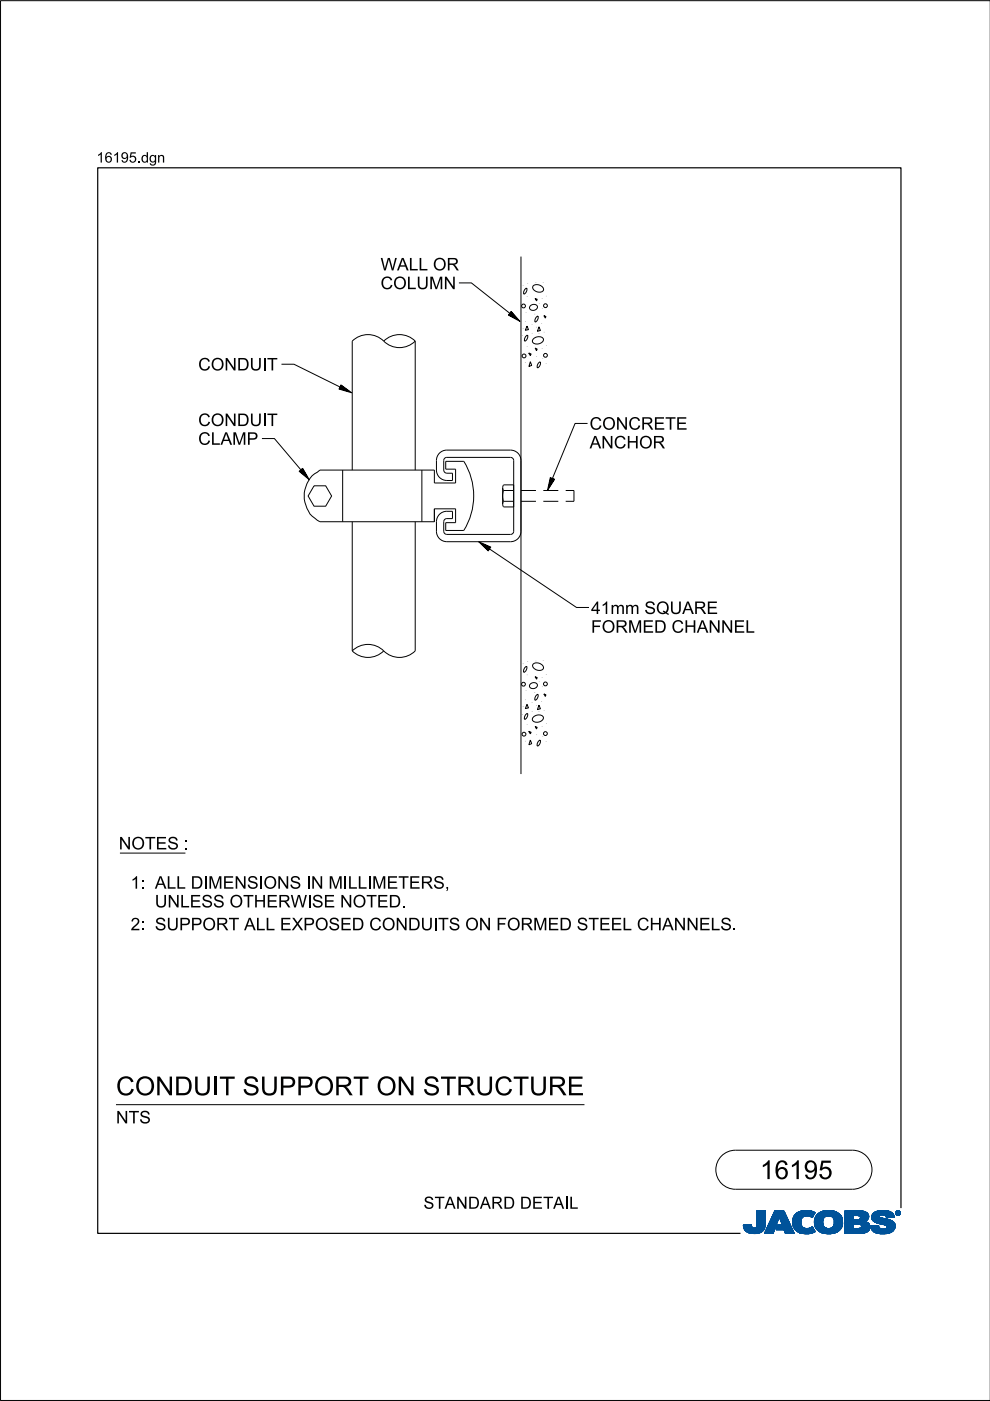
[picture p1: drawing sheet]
<svg xmlns="http://www.w3.org/2000/svg" width="210mm" height="297mm" viewBox="0 0 210 297" stroke-linecap="round" stroke-linejoin="round" font-family="sans-serif">
<defs><g id="words">
<g font-size="4">
<text x="24.6" y="232.2">CON</text>
<text x="36.9" y="232.2">DUI</text>
<text x="46.5" y="232.2">T SUPPORT ON</text>
<text x="89.7" y="232.2">STRUCTURE</text>
<text x="161.1" y="250">16195</text>
</g>
<g font-size="2.6">
<text x="80.7" y="57.3">W ALLOR</text>
<text x="80.7" y="61.3">COLUM</text>
<text x="94.1" y="61.3">N</text>
<text x="42" y="78.5">CON</text>
<text x="50.2" y="78.5">DUI</text>
<text x="56.6" y="78.5">T</text>
<text x="42" y="94.3">CLAM</text>
<text x="42" y="90.3">CON</text>
<text x="50.2" y="90.3">DUI</text>
<text x="52.3" y="94.3">P</text>
<text x="56.6" y="90.3">T</text>
<text x="125" y="95.1">AN</text>
<text x="125" y="91.1">CON</text>
<text x="130.1" y="95.1">CH</text>
<text x="133.2" y="91.1">CRETE</text>
<text x="135.5" y="95.1">OR</text>
<text x="125.3" y="130.2">41mm SQUARE</text>
<text x="125.3" y="134.2">FORM</text>
<text x="136.2" y="134.2">ED CH</text>
<text x="147.7" y="134.2">AN</text>
<text x="152.9" y="134.2">N</text>
<text x="155.5" y="134.2">EL</text>
<text x="25.2" y="180.1">N</text>
<text x="27.9" y="180.1">OTES :</text>
<text x="27.7" y="188.4">1:ALLDI</text>
<text x="44.1" y="188.4">M</text>
<text x="47.2" y="188.4">EN</text>
<text x="52.4" y="188.4">SI</text>
<text x="55.9" y="188.4">ON</text>
<text x="65.9" y="188.4">N</text>
<text x="69.6" y="188.4">M</text>
<text x="73.7" y="188.4">L</text>
<text x="78.9" y="188.4">M</text>
<text x="82" y="188.4">ETERS,</text>
<text x="27.7" y="197.2">2:SUPPORT ALLEXPOSED CON</text>
<text x="32.8" y="192.4">UN</text>
<text x="38.2" y="192.4">LESS OTH</text>
<text x="56.5" y="192.4">ERW I</text>
<text x="66.1" y="192.4">SE N</text>
<text x="74.8" y="192.4">OTED.</text>
<text x="86.5" y="197.2">DUI</text>
<text x="92.9" y="197.2">TS ON</text>
<text x="105.2" y="197.2">FORM</text>
<text x="116.1" y="197.2">ED STEELCH</text>
<text x="140.4" y="197.2">AN</text>
<text x="145.5" y="197.2">N</text>
<text x="148.2" y="197.2">ELS.</text>
<text x="24.6" y="238.2">N</text>
<text x="27.3" y="238.2">TS</text>
<text x="89.8" y="256.3">STAN</text>
<text x="99.2" y="256.3">DARD DETAI</text>
<text x="120.6" y="256.3">L</text>
</g>
<g font-size="2.2">
<text x="20.5" y="34.5">16195.</text>
<text x="29.9" y="34.5">dgn</text>
</g>
</g></defs>
<g fill="none" stroke="#00539a" stroke-width=".21">
<path d="M157.6 259.8h1.7M157.6 259.9h1.7M157.6 259.9l1.7 .1M157.6 260h1.8M158.1 259.7h1.2M159.3 259.7h-1.7l.1 .7M159.3 259.7h-.9M159.3 259.7l.1 .3M159.4 260l.1 .3M160.4 260l-.2 .3h2M160.5 259.6h1.8M160.5 259.6l-.1 .4"/>
<path d="M160.5 259.7h1.8M160.5 256.7v2.9M160.5 256.9h1.8M160.5 257.5h1.8M160.5 256.7h1.8v2.7M160.5 256.8h1.8M160.5 256.8l1.8 .1M160.5 256.9l1.8 .1M160.5 257h1.8M160.5 257.1h1.8M160.5 257.2h1.8M160.5 257.2l1.8 .1"/>
<path d="M160.5 257.3h1.8M160.5 257.4h1.8M160.5 257.4l1.8 .1M160.5 257.6h1.8M160.5 257.6l1.8 .1M160.5 257.7h1.8M160.5 257.8h1.8M160.5 257.9h1.8M160.5 258h1.8M160.5 258.1h1.8M160.5 258.1l1.8 .1M160.5 258.2h1.8"/>
<path d="M160.5 258.3h1.8M160.5 258.3l1.8 .1M160.5 258.4h1.8M160.5 258.5h1.8M160.5 258.5l1.8 .1M160.5 258.6h1.8M160.5 258.6l1.8 .1M160.5 258.7h1.8M160.5 258.8h1.8M160.5 258.9h1.8M160.5 259h1.8M160.5 259.1h1.8"/>
<path d="M160.5 259.2h1.8M160.5 259.3h1.8M160.5 259.8h1.8M162.2 260h-1.8M162.2 259.9v.3M162.2 259.9h-1.8M162.2 259.8h-1.7M162.3 259.4l-.1 .5M162.3 259.4v-2.7h-1.8v2.9M162.3 259.5h-1.8M162.3 259.6h-1.8M162.3 256.7l-1.8 .1"/>
<path d="M162.3 259.4h-1.8M163.7 258.1h3.1M163.7 258h3.1M163.7 257.9h3M163.8 257.8h2.9M163.8 257.7h2.9M163.8 257.7h2.8M163.9 257.6h2.7M163.9 257.5h2.7M164 257.4h2.5M164 257.3h2.5M164.1 257.2h2.3"/>
<path d="M164.1 257.1h2.3M164.1 257h2.3M164.2 257h2.1M164.2 256.9h2.1M164.2 256.8h2.1M164.3 256.7h1.9l2.2 4.8h-1.9l-.3-.8h-1.7l.4-1h1l-.7-1.7-1.3 3.5h-1.8zM164.5 260h-1.7M164.5 259.9l-1.7 .1M164.5 259.9h-1.7M164.5 259.8l-1.7 .1M164.6 259.8h-1.7M164.6 259.7l-1.7 .1"/>
<path d="M164.6 259.7h-1.7M164.6 259.6h-1.7M164.6 259.5l-1.6 .1M164.7 259.5h-1.7M164.7 259.4l-1.7 .1M164.7 259.4h-1.7M164.7 259.3l-1.6 .1M164.7 259.3h-1.6M164.8 259.2l-1.7 .1M164.8 259.2h-1.7M164.8 259.1l-1.6 .1M164.8 260h2.9"/>
<path d="M164.8 259.1h-1.6M164.8 259.9h2.9M164.8 259l-1.6 .1M164.9 259.9h2.7M164.9 259h-1.7M164.9 259.8h2.7M164.9 258.9h-1.6M164.9 258.8h-1.6M164.9 259.7h2.7M164.9 259.7l-.4 1 3.6 .1M165 258.7h-1.6M165 258.6l-1.6 .1"/>
<path d="M165 258.6h-1.6M165 258.5l-1.6 .1M165 258.5h-1.6M165.1 258.4l-1.6 .1M165.1 258.4h-1.6M165.1 258.3l-1.6 .1M165.1 258.3h-1.6M165.1 258.2l-1.5 .1M165.1 258.2h-1.5M165.2 258.1l-1.6 .1M165.2 258.1h-1.6M165.2 258l.7 1.7h-1"/>
<path d="M165.2 258l.7 1.7M165.3 258.1h1.5M165.3 258.1l1.6 .1M165.3 258.2h1.6M165.3 258.2l1.6 .1M165.3 258.3h1.6M165.4 258.3l1.6 .1M165.4 258.4h1.6M165.4 258.4l1.6 .1M165.4 258.5h1.6M165.4 258.5l1.7 .1M165.4 258.6h1.7"/>
<path d="M165.5 258.6l1.6 .1M165.5 258.7h1.6M165.5 258.8h1.7M165.5 258.9h1.7M165.6 258.9h1.6M165.6 259h1.7M165.6 259l1.7 .1M165.6 259.1h1.7M165.6 259.1l1.7 .1M165.7 259.2h1.7M165.7 259.2l1.7 .1M165.7 259.3h1.7"/>
<path d="M165.7 259.3l1.7 .1M165.7 259.4h1.7M165.8 259.4l1.7 .1M165.8 259.5h1.7M165.8 259.5l1.7 .1M165.8 259.6h1.7M166.2 256.7l2.2 4.8M166.2 256.8l-1.9-.1-2.2 4.8h1.8l1.3-3.5M168 258.9l.4 1.5M168 258.9h1.8M168 259h1.8M168 259.1h1.8"/>
<path d="M168 259.2h1.8M168 259.2l1.8 .1M168 259.3h1.8M168 259.3l1.8 .1M168.1 259.4h1.8M168.1 259.5h1.7M168.1 259.4l1.7 .1M168.1 259.5l1.8 .1M168.1 259.6h1.8M168.1 259.7h1.8M168.1 259.7l1.8 .1M168.1 259.8h1.8"/>
<path d="M168.1 259.8l1.8 .1M168.2 260h1.8M168.2 259.9h1.8M168.3 258l-.3 .9M168.9 257.3l-.6 .7M169.1 257.1h3.6M169.2 257h3.4M169.4 256.9h3.1M169.5 256.9h2.9M169.8 256.8h2.4M169.8 259.1a1.33 1.33 0 0 0 .8 1.4 1.33 1.33 0 0 0 1.5-.3l.2-.1M169.8 259.1h-1.8"/>
<path d="M169.8 259l-1.8 .1M169.9 258.8l-1.9 .1M169.9 258.8h-1.9M169.9 258.7h-1.9M169.9 258.6h-1.8M169.9 258.6l-1.9 .1M169.9 258.5l-1.8 .1M169.9 258.5h-1.8M169.9 258.4l-1.8 .1M170 258.4h-1.9M170 258.4l-.2 .7M170 258.3l-1.8 .1"/>
<path d="M170 258.3h-1.8M170 258.2l-1.8 .1M170.1 258.2h-1.9M170.1 258.1l-.1 .3M170.1 258.1l-1.9 .1M170.2 258.1h-2M170.3 258h-2.1M170.3 256.7l-1.4 .5M170.3 256.7h1.5M170.3 256.7a4 4 0 0 1 2.5 .4M170.4 258h-2.1M170.4 257.9h-2.1"/>
<path d="M170.6 257.8l-2.3 .1M170.6 257.9l-.5 .2M170.8 257.8h-2.5M171.5 256.7l-1.7 .1M171.5 256.7l.6 .1M171.7 257.8h.7M171.8 257.9h.6M171.9 258h.4M172.1 258.1h.2M172.2 258.1h.1M172.3 258h-.3M172.4 257.8h-.8"/>
<path d="M172.4 257.7l-4 .1M172.5 257.7h-4.1M172.5 257.6l-4 .1M172.5 257.6h-4M172.6 257h-3.3M172.6 257.5l-4.1 .1M172.6 257.5h-4M172.6 257.4l-4 .1M172.7 257.4h-4M172.7 259h1.8M172.7 259.2h1.8M172.7 259.3h1.8"/>
<path d="M172.7 259.3l1.8 .1M172.7 259.4h1.8M172.7 257.3l-3.9 .1M172.7 259.5h1.8M172.7 259.5l1.8 .1M172.7 259.6h1.8M172.7 259.7h1.8M172.7 258.6h1.8M172.7 257.3h-3.9M172.8 259.8h1.8M172.8 257.2l-3.9 .1M172.8 259.9h1.8"/>
<path d="M172.8 259.9l.3 .6M172.8 259.8l1.8 .1M172.8 259.9l1.8 .1M172.8 257.2h-3.9M172.8 260h1.8M172.8 257.1l-.6 1.1a1.75 1.75 0 0 0-1.6-.3M172.9 257.1l-3.9 .1M173 257.8l-.3 1.3h1.8M173 257.8h5.3M173.1 257.7h5.2M173.1 257.7h5.1M173.1 257.6h5.1"/>
<path d="M173.2 257.6h4.9M173.2 257.5h4.8M173.4 257.4h4.6M173.4 257.4h4.5M173.5 257.3h4.4M173.6 257.2l4.2 .1M173.6 257.2h4.1M173.7 257.1l4 .1M173.8 257.1h3.8M173.9 257h3.5M174 257h3.3M174.1 256.9h3.2"/>
<path d="M174.2 256.9h2.8M174.4 256.8h2.6M174.5 259h-1.8M174.5 259.2a1.15 1.15 0 0 0 1.3 1.3M174.5 259.2l-1.8-.1 .1 .8M174.5 258.9l-1.8 .1M174.5 258.9h-1.8M174.5 258.8l-1.8 .1M174.5 258.7l-1.8 .1M174.5 258.7h-1.8M174.5 258.6l-1.8 .1M174.5 258.5l-1.8 .1"/>
<path d="M174.6 258.5h-1.9M174.6 256.8h1.9M174.6 258.4l-.1 .8M174.6 258.4h-1.8M174.6 258.4l-1.9 .1M174.6 258.3l-1.8 .1M174.6 258.3h-1.8M174.7 258.2h-1.9M174.7 258.1l-.1 .3M174.8 258.1l-2 .1M174.8 258.1h-1.9M174.9 256.7a3.2 3.2 0 0 1 3.6 1.4l.1 .8-.1 1.1"/>
<path d="M174.9 258l-1.9 .1M175 258h-2M175.1 257.9l-.4 .2M175.1 257.9h-2.1M175.2 257.9h-2.2M175.5 256.7h.7M175.7 257.8l-.6 .1M175.7 257.8l.6 .1M175.7 257.8h-2.7M176 257.8h2.4M176.2 257.9h2.2M176.3 257.9l.5 .5"/>
<path d="M176.4 258h2M176.4 256.7h-1.5a2.68 2.68 0 0 0-1.9 1.1M176.5 258l2 .1M176.5 258.1h2M176.6 258.1h1.9M176.6 258.2h1.9M176.7 258.2l1.8 .1M176.7 258.3h1.8M176.7 258.3l1.9 .1M176.7 259.9h1.8M176.7 258.4h1.9M176.8 258.4l.1 .5"/>
<path d="M176.8 258.4l1.8 .1M176.8 258.5h1.8M176.8 258.6h1.8M176.9 258.8h1.7M176.9 258.8l1.8 .1M176.9 258.7h1.7M176.9 259.4h1.8M176.9 259.2l1.8 .1M176.9 259.1h1.8M176.9 259.2h1.8M176.9 258.9v.3M176.9 259.2a1.11 1.11 0 0 1-1.1 1.3"/>
<path d="M176.9 259h1.8M176.9 258.9h1.8M176.9 259.3h1.8M176.9 259.3l1.8 .1M178 257.4l-4.7 .1M178.4 257.9h-2.1l.5 .5M178.5 259.7l-1.7 .1M178.5 259.8l-1.8 .1M178.5 259.8h-1.7M178.5 260l-.2 .5M178.5 259.9l-1.8 .1M178.5 260h-1.8"/>
<path d="M178.6 259.7h-1.8M178.6 258.5l-1.8 .1M178.6 259.6h-1.8M178.6 259.5l-1.8 .1M178.6 259.5h-1.8M178.7 259.4h-1.8M179.1 259.7h1.8M179.1 259.5h5.2M179.1 256.9h4.4M179.1 257.5h5M179.1 256.8h4M179.1 256.8h3.4"/>
<path d="M179.1 257h4.5M179.1 257.1h4.7M179.1 257.1l4.7 .1M179.1 257.2h4.8M179.1 257.2l4.8 .1M179.1 257.3h4.8M179.1 257.3l4.9 .1M179.1 257.4h4.9M179.1 257.4l5 .1M179.1 257.6h5M179.1 257.6l5 .1M179.1 257.7h5"/>
<path d="M179.1 257.7l1.8 .1M179.1 257.8h1.8M179.1 257.9h1.8M179.1 258h1.8M179.1 258.1h1.8M179.1 258.2h1.8M179.1 258.3h1.8M179.1 258.4h1.8M179.1 258.5h1.8M179.1 258.5l1.8 .1M179.1 258.6h4.8M179.1 258.7h4.7"/>
<path d="M179.1 258.7h4.6M179.1 258.8h4.5M179.1 258.9h4.5M179.1 258.9h4.3M179.1 259h4.4M179.1 259l4.5 .1M179.1 259.1h4.6M179.1 259.1l4.7 .1M179.1 259.2h4.8M179.1 259.2l4.9 .1M179.1 259.3h5M179.1 259.3l5.1 .1"/>
<path d="M179.1 259.4h5.1M179.1 259.4l5.1 .1M179.1 259.5l1.8 .1M179.1 259.6h1.8M179.1 259.8h1.8M179.1 259.9h1.8M179.1 260h1.8M180.9 257.7v.9M181.8 259.5h-.9v1v-1M181.8 259.5h.2M181.8 259.5l.8 .3M182.1 257.7l2.1 .1"/>
<path d="M182.2 257.8h2M182.2 259.5l2.1 .1M182.3 258.5h1.7M182.3 258.5l-1.4 .1M182.3 257.9h1.9M182.4 257.9h1.8M182.4 257.9v.1M182.4 257.9l-.4-.2h-1.1v.9M182.4 258h1.8M182.4 258v.3M182.4 258.3l-.1 .2M182.4 259.6h1.9"/>
<path d="M182.4 258.1h1.8M182.4 258.1l1.8 .1M182.4 258.2h1.8M182.5 259.7h1.9M182.5 256.9l1.1 .1M182.5 259.7l1.9 .1M182.6 259.8h1.8M182.6 259.8v.4l-.2 .2M182.7 259.9h1.7M182.9 256.8h-3.8v4.7M183.3 256.9l-4.2-.1v4.7M183.6 257l.4 .4"/>
<path d="M183.9 259.2l.2 .2M184 258.5l-2.1 .1M184 258.5h-1.8M184 257.4l.1 .2M184.1 258.4l-.8 .6 .6 .2M184.1 258.4h-1.8M184.1 258.3l-1.7 .1M184.1 258.3h-1.7M184.1 257.6l.1 .6M184.1 258.2l-1.7 .1M184.1 259.4l.3 .5v.6M184.2 258.2l-.1 .2"/>
<path d="M184.2 258h-1.8M184.4 259.9h-1.7M184.5 260h-1.8M184.6 259.9v.2M184.6 259.9h1.7M184.6 260h1.7M184.8 258.1h1.7M184.8 258l.2 .7M184.8 258h1.7M184.8 258.3h2.5M184.8 258.3l2.8 .1M184.8 258.1l1.8 .1"/>
<path d="M184.8 258.2h2M184.8 258.4h3M184.8 258.4l3.2 .1M184.9 258.2l2.1 .1M184.9 257.6h4.6M184.9 258.5h3.4M184.9 258.5l3.6 .1M184.9 258.6h3.7M184.9 257.5h4.5M185 257.5h4.4M185 258.6l3.7 .1M185 258.7h3.9"/>
<path d="M185 258.7l.6 .4M185 257.4h4.3M185 257.4h4.4M185.1 258.7l3.9 .1M185.1 258.8h.7M185.1 257.3h4.1M185.2 258.9h.6M185.2 258.9l4.1 .1M185.3 257.2h3.9M185.3 259h4M185.3 257.1l3.8 .1M185.4 257.1h3.7"/>
<path d="M185.4 259l4 .1M185.5 257h3.5M185.5 259.1h4M185.6 259.1l3.9 .1M185.6 259.1l.5 .2M185.7 259.2h3.9M185.7 256.9h3M185.8 259.2l3.8 .1M185.8 258.9h3.4M185.9 258.8h3.2M185.9 256.8h2.7M185.9 256.8l-.8 .5-.3 .7"/>
<path d="M185.9 256.8l.7-.1a3.3 3.3 0 0 1 2.7 .6h-4.2M186 259.3h3.6M186.1 256.8h2.3M186.1 259.4h3.6M186.1 259.3l1.5 .4 .4 .2M186.3 259.8l-.5 .1M186.3 259.8l-1.7 .1M186.3 259.8v.3M186.3 259.4h3.4M186.4 257.9h-1.6M186.4 257.9l.1 .1M186.5 257.9h-1.7"/>
<path d="M186.5 257.8h-1.7M186.5 258v.1M186.5 257.8l-.1 .1M186.5 257.7h-1.6M186.5 259.4l3.2 .1M186.5 258.1l.1 .1M186.6 257.6l-1.7 .1M186.6 258.2l.4 .1M186.7 256.7h.8M186.7 259.5h3M186.8 257.6h-1.9M186.9 259.5l2.9 .1"/>
<path d="M187 258.3l1.7 .4 .9 .6M187.2 259.6h2.6M187.3 257.6h2.2M187.4 259.7h2.4M187.6 257.6l1.9 .1M187.6 259.7h2.2M187.6 257.7h2M187.7 257.7a1.07 1.07 0 0 0-1.2 .1M187.7 257.7l.1 .1M187.7 257.8h1.9M187.8 257.8h1.7M187.8 256.7h-1.3"/>
<path d="M187.8 257.8l.1 .4M187.8 257.9h1.7M187.8 257.9h1.8M187.9 258h1.7M187.9 258l1.7 .1M187.9 258.1h1.1M187.9 258.1h1.7M187.9 259.9h1.9M188 259.9l.1 .2M188 260h1.8M188.1 257h-2.6M188.2 257h.6"/>
<path d="M188.7 256.9h-2.9M189.3 257.3l.3 .8-1.7 .1M189.6 259.3l.2 .4v.6M189.8 259.9l-1.8 .1M189.8 259.8h-2.1M189.8 259.8h-1.9M189.9 257.2v.1M189.9 257.1h.1M189.9 257.2h.1M189.9 257.3h.1M189.9 257.3l.2 .3M190 257.4h.1"/>
<path d="M190 257.4l.1 .1M190 257.5h.2M190 257.2v.1M190 257.2l.2 .3M190 257.3l.2 .2M190 257.1h-.1M190 257h-.1M190.1 257h-.2M190.1 257.5l.2 .1M190.1 256.9h-.1M190.1 257.6h.6M190.2 256.8l-.1 .1"/>
<path d="M190.2 257.5l.2 .1M190.2 257.5l-.1 .1M190.2 257.6h.4M190.2 256.9h.4M190.2 256.9h.4l-.1 .3 .2 .3-.3-.3-.2 .3zM190.2 256.9v.6l.1-.3 .3 .3M190.2 257h.4M190.2 257.1h.1M190.2 257.1h.5M190.2 257.2h.5M190.2 257.2l.3 .1M190.2 257.3h.1"/>
<path d="M190.2 257.4h.1M190.2 257.4l.1 .1M190.2 256.8h-.1M190.3 257h.2v.1l-.2 .1zM190.3 257v.2M190.3 257h-.1M190.4 257.2l.2 .3M190.4 257.6h.1M190.4 256.8h-.2l-.2 .4M190.4 256.7a.5 .5 0 0 1 .5 .5 .5 .5 0 0 1-.5 .5M190.4 256.8l.4 .2v.2M190.4 256.7a.5 .5 0 0 0-.5 .5 .5 .5 0 0 0 .5 .5l-.3-.1"/>
<path d="M190.4 256.8l.3 .1 .1 .3M190.4 256.7l-.4 .2-.1 .3M190.4 256.7v.1M190.4 257.6v.1M190.4 256.7l.3 .1 .2 .4M190.4 257h-.1l.1 .2M190.4 257l.2 .1-.2 .1M190.4 257h.1M190.5 257.3h.1M190.5 257.3l.1 .1M190.5 257.2l.2 .3M190.5 257.4h.1"/>
<path d="M190.5 257.1h.2M190.5 257.4l.2 .1M190.5 257l-.1 .2M190.5 256.7h-.3M190.6 257.5h.2M190.6 256.8h.1M190.6 257.1l-.1 .1M190.7 257.1h-.1M190.7 257.1l-.2 .1M190.7 257.1l-.5-.2v.6l.1-.3M190.7 257h-.1M190.7 256.8l.1 .1"/>
<path d="M190.7 256.8h-.6M190.7 256.9h.2M190.8 257h.1M190.8 257.6h-.2M190.8 257.2v.2l-.4 .2M190.8 257.2l-.1 .3-.3 .1M190.8 257.1h.1M190.8 257.2h.1M190.9 257.4l-.2 .1M190.9 257.4h-.1M190.9 257.3l-.1 .1M190.9 257.3h-.1"/>
<path d="M190.9 257.2h.1M190.9 257.2l-.1 .3-.4 .2M190.9 257.1h-.1M157.7 260.1h1.7M157.7 260l1.7 .1M157.7 260.2h1.8M157.7 260.2l1.8 .1M157.7 260.3h1.8M157.7 260.3l1.9 .1M157.7 260.4h4.4M157.7 260.4l.4 .5M157.7 260.4l4.4 .1"/>
<path d="M157.8 260.5h4.3M157.8 260.6h4.3M157.8 260.7h4.2M157.9 260.7h4.1M157.9 260.8h4M158 260.8h3.9M158 260.9h3.9M158.1 260.9h3.3M158.1 261h3.6M158.2 261h3.5M158.3 261.1h3.2M158.4 261.2h3.1"/>
<path d="M158.5 261.2h2.9M158.6 261.3h2.7M158.7 261.4h2.4M158.8 261.4h2.1M159.1 261.5h1.6M159.5 260.3l.3 .1 .4-.1M159.7 261.5h.7M160.9 261.4h.1M161.5 260.9h.2M161.6 261.1h-3.3M162.1 260.3l-2 .1M162.2 260.2l-1.9 .1"/>
<path d="M162.2 260.2a2.25 2.25 0 0 1-2.8 1.3l-.9-.2-.4-.4M162.2 260.2h-1.9M162.2 260.1l-1.8 .1M162.2 260.1h-1.8M162.2 260l-1.8 .1M164 261.4h-1.9M164 261.3l-1.9 .1M164 261.3h-1.8M164 261.2l-1.8 .1M164 261.2h-1.8M164.1 261.1l-1.9 .1M164.1 261.1h-1.8"/>
<path d="M164.1 261l-1.8 .1M164.1 261h-1.8M164.1 260.9l-1.8 .1M164.2 260.9h-1.8M164.2 260.8l-1.8 .1M164.2 260.8h-1.8M164.2 260.7l-1.8 .1M164.2 260.7h-1.7M164.2 260.6l-1.7 .1M164.3 260.6h-1.8M164.3 260.5h-1.8M164.3 260.4l-1.7 .1"/>
<path d="M164.3 260.4h-1.7M164.3 260.3l-1.7 .1M164.4 260.3h-1.8M164.4 260.2l-1.7 .1M164.4 260.2h-1.7M164.4 260.1l-1.7 .1M164.4 260.1h-1.7M164.5 260l-1.8 .1M164.5 260.7h3.5M164.6 260.7h3.4M164.6 260.6h3.4M164.6 260.5h3.4"/>
<path d="M164.6 260.5h3.3M164.6 260.4h3.3M164.7 260.4h3.2M164.7 260.3h3.2M164.7 260.3h3.1M164.7 260.2h3.1M164.8 260.1h3M164.8 260.1h2.9M166.3 260.8h1.8M166.3 260.8l1.8 .1M166.3 260.9h1.8M166.3 260.9l1.8 .1"/>
<path d="M166.3 261h1.9M166.3 261l1.9 .1M166.4 261.1h1.8M166.4 261.1l1.8 .1M166.4 261.2h1.9M166.4 261.2l1.9 .1M166.4 261.3h1.9M166.5 261.3l1.8 .1M166.5 261.4h1.9M166.5 261.5h1.9M166.5 261.5l-.3-.8 .3 .8h1.9M168.2 260l1.9 .1"/>
<path d="M168.2 260.1h1.9M168.2 260.1l1.9 .1M168.2 260.2h2M168.3 260.2l2 .1M168.3 260.3h2.1M168.3 260.3l2.2 .1M168.3 260.4h2.5M168.4 260.4l.6 .7M168.4 260.4l4.1 .1M168.5 260.5h4M168.5 260.6h4M168.6 260.7h4"/>
<path d="M168.6 260.7l4 .1M168.7 260.8h3.9M168.7 260.8l4 .1M168.8 260.9h3.9M168.9 260.9l3.8 .1M168.9 261h3.9M169 261l3.8 .1M169 261.1h3.9M169 261.1a4.2 4.2 0 0 0 3.8 0M169.1 261.1h3.8M169.2 261.2h3.5M169.3 261.3h3.2"/>
<path d="M169.5 261.4h2.8M169.6 261.4h2.6M170 261.5h2M170.6 261.6h.4M171.5 260.4h.9M171.6 260.4h.8M171.8 261.5h-1.5M171.8 260.3h.6M172 260.3h.3M172 260.2h.3M172.1 260.2h.2M172.2 260.1h.1"/>
<path d="M172.3 260.1l.6 1M172.6 261.2l-3.3 .1M172.8 260.1h1.9M172.9 260.1l1.9 .1M172.9 260.2h1.9M172.9 260.2l2 .1M172.9 260.3h2.2M173 260.3l2.1 .1M173 260.4h2.4M173 260.4h5.3M173.1 260.5h5.2M173.1 260.5l.7 .6 .8 .4"/>
<path d="M173.1 260.6h5.2M173.2 260.6h5M173.3 260.7h4.9M173.3 260.7h4.8M173.3 260.8h4.7M173.4 260.9h4.5M173.5 260.9h4.4M173.5 261h4.3M173.6 261h4.2M173.7 261.1h4M173.8 261.1h3.8M173.8 261.2h3.7"/>
<path d="M174 261.2h3.4M174.2 261.4h2.9M174.3 261.4h2.7M175.1 261.5h1.4M175.3 261.6h.4M176.6 260.2h1.9M177 261.4l-1 .2-1.4-.1h2.2M177.3 261.3h-3.3M178.1 260.8h-4.8M178.3 260.5l-.6 .6-.7 .3M178.3 260.4h-2.2M178.4 260.3l-2.2 .1"/>
<path d="M178.4 260.3h-2l-.6 .2M178.5 260.2l-2.1 .1M178.5 260.2h-2M178.5 260.1h-1.9M178.5 260l-1.9 .1M179.1 261.5h3.4M179.1 260.1h1.8M179.1 260.1l1.8 .1M179.1 260.2h1.8M179.1 260.2l1.8 .1M179.1 260.3h1.8M179.1 260.4h1.8"/>
<path d="M182.3 260.4h2.1M182.4 260.4h2M182.4 260.4l-.6 .1M183.1 261.4l-4 .1M183.4 261.3l-4.3 .1M183.5 261.3h-4.4M183.7 261.3h-.1M183.7 261.2l-4.6 .1M183.8 261.2h-4.7M183.9 261.1l-4.8 .1M184 261.1h-4.9M184 261l-4.9 .1"/>
<path d="M184.1 261l-.8 .4-1.1 .1M184.1 261h-5M184.1 260.9l-5 .1M184.2 260.9h-5.1M184.2 260.8l-5.1 .1M184.3 260.8h-5.2M184.3 260.7l-5.2 .1M184.3 260.7h-5.2M184.4 260.6l-5.3 .1M184.4 260.6h-5.3M184.4 260.5h-5.3M184.4 260.5l-.3 .5"/>
<path d="M184.4 260.4l-5.3 .1M184.5 260l-1.8 .1M184.5 260.2l-2 .1M184.5 260.3h-2M184.5 260.1h-1.9M184.5 260.2h-1.9M184.6 260.1l.1 .3M184.6 260.1h1.7M184.6 260.1h1.8M184.6 260.1l1.8 .1M184.6 260.2h1.8M184.6 260.2l1.8 .1"/>
<path d="M184.7 260.3h1.8M184.7 260.3l1.8 .1M184.7 260.4a2.52 2.52 0 0 0 2.7 1.2M184.7 260.4h1.9M184.7 260.5h2M184.7 260.5h2.1M184.8 260.6h2.1M184.8 260.6h4.8M184.8 260.7h4.7M184.9 260.8h4.6M184.9 260.8h4.5M185 260.9h4.4"/>
<path d="M185.1 260.9h4.3M185.1 261h4.3M185.2 261.1h4M185.2 261.1h3.9M185.3 261.2h3.7M185.4 261.2h3.5M185.5 261.3h3.4M185.7 261.3h3.1M185.8 261.4h2.7M185.9 261.5h2.4M186.3 260.1a1.08 1.08 0 0 0 1.4 .5M186.4 261.5h1.6"/>
<path d="M186.6 261.6h.9M188 260.4h1.8M188 260.4l-.3 .2M188.1 260.3h1.7M188.1 260.1l-.1 .3M188.1 260.2h1.7M188.3 261.5l-.9 .1M188.9 261.3l-.6 .2M189.3 261.1h-4.1M189.4 260.9l-.5 .4M189.6 260.7h-4.8M189.7 260.6h-2"/>
<path d="M189.7 260.5h-1.9M189.7 260.5h-1.8M189.7 260.4h-1.7M189.7 260.3h-1.6M189.8 260.2h-1.7M189.8 260.3l-.4 .6M189.8 260.1h-1.7M189.8 260h-1.7"/>
<circle cx="190.4" cy="257.2" r=".51"/>
<circle cx="190.4" cy="257.2" r=".42"/>
</g>
<g fill="none" stroke="#000" stroke-width=".21">
<path d="M210 .1h-209.9v296.8h209.9M97.3 60h2.6l8.7 6.9-.2-.2 .1-.2 .5 .6-.8-.4 .3-.3 .9 1-1.3-.7 .3-.5 1.4 1.6-1.9-1 .5-.7 1.9 2-2.5-1.3 .6-.7M110.5 54.4v109.7M113.6 59.9v.1M115.2 59.8v.1M59.7 77.2h2.6l10.4 5.2-.3-.1 .1-.2 .6 .5-.8-.3 .1-.4 1.2 .9-1.4-.5 .1-.6 1.7 1.3-2-.6 .3-.8 2.3 1.7-2.7-.8 .4-.9M81.4 72.3a4.7 4.7 0 0 0-6.7 0v27.4M81.4 72.3a4.7 4.7 0 0 0 6.6 0M81.4 72.3a4.7 4.7 0 0 1 6.6 0M88 72.3v27.4M110.8 71.2h.1M110.9 60.5v.1"/>
<path d="M110.9 69.7h.1M111.3 61.3l.4-.2v.4a.9 .9 0 0 1-.6 .8l-.1-.4zM111.4 68.2h.1M111.4 76.9h.1M111.5 71.3l.3-.2 .1 .4a.9 .9 0 0 1-.6 .8l-.1-.4zM111.5 66.2h.1M111.7 69.1l.3 .8-.6 .1zM111.8 62.9h.1M111.8 73.4v.1M111.9 60.1h.1M112.1 74.8l.5 .3-.2 .3zM112.4 64.9a.83 .83 0 0 1 .9-.4 .83 .83 0 0 1 .6 .8 .84 .84 0 0 1-.9 .5 .84 .84 0 0 1-.7-.7z"/>
<path d="M112.4 76.7l.3 .8-.6 .2zM112.8 68.7h.1M112.8 70.6h.1M113.1 71.8a1.36 1.36 0 0 1 2.1 .1 1.33 1.33 0 0 1-1 1 1.33 1.33 0 0 1-1.3-.5zM113.1 60.5a1.41 1.41 0 0 1 2.1 1 1.32 1.32 0 0 1-1.3 .4 1.32 1.32 0 0 1-.9-1.1zM113.4 66.6h.1M113.4 63.3l.4 .5 .1-.4-.5-.1M113.5 73.8l.4 .2-.2 .4zM113.7 67.2l.3-.2 .1 .4a.9 .9 0 0 1-.6 .8l-.1-.3zM113.7 69.3v.1M113.8 75.6h.1M114.2 77l.3-.2 .1 .3a.9 .9 0 0 1-.6 .9l-.1-.4z"/>
<path d="M114.3 69.3l.3 .8-.7 .1zM114.3 70.7v.1M114.3 64.4h.1M114.8 68.5v.1M115 63.3v.1M115 73.8v.1M115 65.4v.1M115.1 76v.1M115.3 66.9l.5 .2-.2 .3zM115.4 70.4h.1M115.8 77v.1M115.8 62.7v.1"/>
<path d="M115.9 73.3h.1M55.5 93h2.7l6.1 7.2-.3-.2 .1-.2 .4 .7-.6-.6 .3-.3 .7 1.3-1.1-1 .4-.5 1 1.9-1.6-1.4 .6-.6 1.4 2.4-2.2-1.8 .8-.6M72.7 99.7v10.9M89.4 99.7v10.9M94.7 97a.66 .66 0 0 0-.6 .6v2.1a.67 .67 0 0 0 .6 .6h1.2v1.6a2.72 2.72 0 0 1-3.2-1.4 7.9 7.9 0 0 1-.1-3.3 2.2 2.2 0 0 1 2.1-1.8h13.5a2.21 2.21 0 0 1 2.3 2.2M94.7 97h13.6a.66 .66 0 0 1 .6 .6v15a.66 .66 0 0 1-.6 .7h-13.6a.67 .67 0 0 1-.6-.7v-2a.66 .66 0 0 1 .6-.7l1.2 .1v-1.6a2.69 2.69 0 0 0-3.2 1.4 7.9 7.9 0 0 0-.1 3.3 2.2 2.2 0 0 0 2.1 1.7l13.5 .1a2.21 2.21 0 0 0 2.3-2.3M124.6 89.8h-2.7l-5 12.3v-.3h.2l-.4 .7 .2-.9 .4 .2-.8 1.2 .3-1.4 .7 .1-1.2 1.7 .5-2 .8 .2-1.5 2.4 .6-2.7 .9 .3M66.2 100.9l1.6-1.2h24.3v2.7h4.5v-2.9h-2.1v-1.7h3.8a13.9 13.9 0 0 1 0 14.7h-3.8v-1.7h2.1v-2.9h-4.5v2.7h-24.3a6.1 6.1 0 0 1-2.9-7.4l.5-1.2zM66.6 103h2.5l1.2 2.2-1.2 2.1h-2.5l-1.3-2.1zM74.7 110.6v27.4M88 110.6v27.4a4.7 4.7 0 0 1-6.6 0M103.5 116.8l.6-.8-2.6-1.1 2 1.9 .4-.7-1.9-.9 1.5 1.5 .2-.6-1.3-.6 1 1 .2-.4-.8-.3 .6 .5 .1-.2-.3-.1 19 12.8h2.7"/>
<path d="M106.6 103.4v3.5M106.6 106.9l.1 .6M106.6 103.4l.1 .6M106.7 102.8l-.1 .6M106.7 104l-.1 1.4 .1 .9M106.7 106.3l-.1 .6M106.8 102.8h2.1M106.8 104h2.1M106.8 106.3h2.1M106.8 107.5h2.1M74.7 138a4.7 4.7 0 0 1 6.7 0M74.7 138a4.7 4.7 0 0 0 6.7 0"/>
<path d="M110.8 151.4h.1M110.9 140.7v.1M110.9 149.9h.1M111.3 141.5l.3-.2 .1 .4a.9 .9 0 0 1-.6 .8l-.1-.4zM111.4 148.4h.1M111.4 157.1h.1M111.5 151.5l.3-.2 .1 .4a.9 .9 0 0 1-.6 .8l-.1-.4zM111.5 146.4h.1M111.7 149.3l.3 .8-.6 .1zM111.8 143.1h.1M111.8 153.6v.1M111.9 140.3h.1"/>
<path d="M112.1 155l.5 .3-.2 .3zM112.4 145a.83 .83 0 0 1 .9-.3 .83 .83 0 0 1 .6 .7 .84 .84 0 0 1-.9 .6 .84 .84 0 0 1-.7-.7zM112.4 156.9l.3 .8-.6 .2zM112.8 148.9v.1M112.8 150.8v.1M113.1 152a1.36 1.36 0 0 1 2.1 .1 1.33 1.33 0 0 1-1 1 1.33 1.33 0 0 1-1.3-.5zM113.1 140.7a1.41 1.41 0 0 1 2.1 1 1.32 1.32 0 0 1-1.4 .4 1.32 1.32 0 0 1-.9-1.1zM113.4 146.8h.1M113.4 143.5l.4 .5 .1-.3-.5-.2M113.5 154l.4 .2-.2 .4zM113.6 140.1v.1M113.7 147.4l.3-.2 .1 .4a.9 .9 0 0 1-.6 .8l-.1-.4z"/>
<path d="M113.7 149.5v.1M113.8 155.8h.1M114.2 157.1l.3-.2 .1 .4a.9 .9 0 0 1-.6 .9l-.1-.4zM114.3 149.5l-.4 1 .7-.2-.3-.8M114.3 150.9v.1M114.3 144.6h.1M114.8 148.8h.1M115 143.5v.1M115 154v.1M115 145.6v.1M115.1 156.2v.1M115.2 140v.1"/>
<path d="M115.3 147.1l.5 .2-.2 .4zM115.4 150.6h.1M115.8 157.2v.1M115.8 142.9v.1M115.9 153.5h.1M25.4 180.9h13.9M24.6 234.2h99.3M153 245.1l1.3-.9 1.6-.3h24.8a4.1 4.1 0 0 1 4.2 4.1 4.1 4.1 0 0 1-4.2 4.1h-24.8a4.1 4.1 0 0 1-3.8-2.5 4.1 4.1 0 0 1 .9-4.5z"/>
<circle cx="111" cy="64.9" r=".41"/>
<circle cx="111.1" cy="75.5" r=".41"/>
<circle cx="115.7" cy="64.8" r=".41"/>
<circle cx="115.7" cy="75.3" r=".41"/>
<circle cx="111" cy="145.1" r=".41"/>
<circle cx="111.1" cy="155.7" r=".41"/>
<circle cx="115.6" cy="145" r=".41"/>
<circle cx="115.6" cy="155.5" r=".41"/>
</g>
<path d="M110.5 104h11.2M110.5 106.3h11.2M121.7 104v2.3" fill="none" stroke="#000" stroke-width=".21" stroke-dasharray="3.2 1.6" stroke-linecap="butt"/>
<path d="M191 256.1v-220.5h-170.3v225.9h136.3" fill="none" stroke="#000" stroke-width=".25"/>
<g fill="#000">
<path d="M61.9 185.9a1.02 1.02 0 0 1 1.7 .6h-.3a.63 .63 0 0 0-.7-.5 .63 .63 0 0 0-.6 .6l.2 .1a1.55 1.55 0 0 1 1.5 1 1.08 1.08 0 0 1-1.1 .8 1.08 1.08 0 0 1-1-.9l.3-.1a.73 .73 0 0 0 .7 .7 .73 .73 0 0 0 .7-.6l-.4-.3a.98 .98 0 0 1-1.1-1.2z" fill-rule="evenodd"/>
<path d="M76.1 185.8h.3v2.3h1.3v.3h-1.6z" fill-rule="evenodd"/>
</g>
<use href="#words"/>
</svg>
